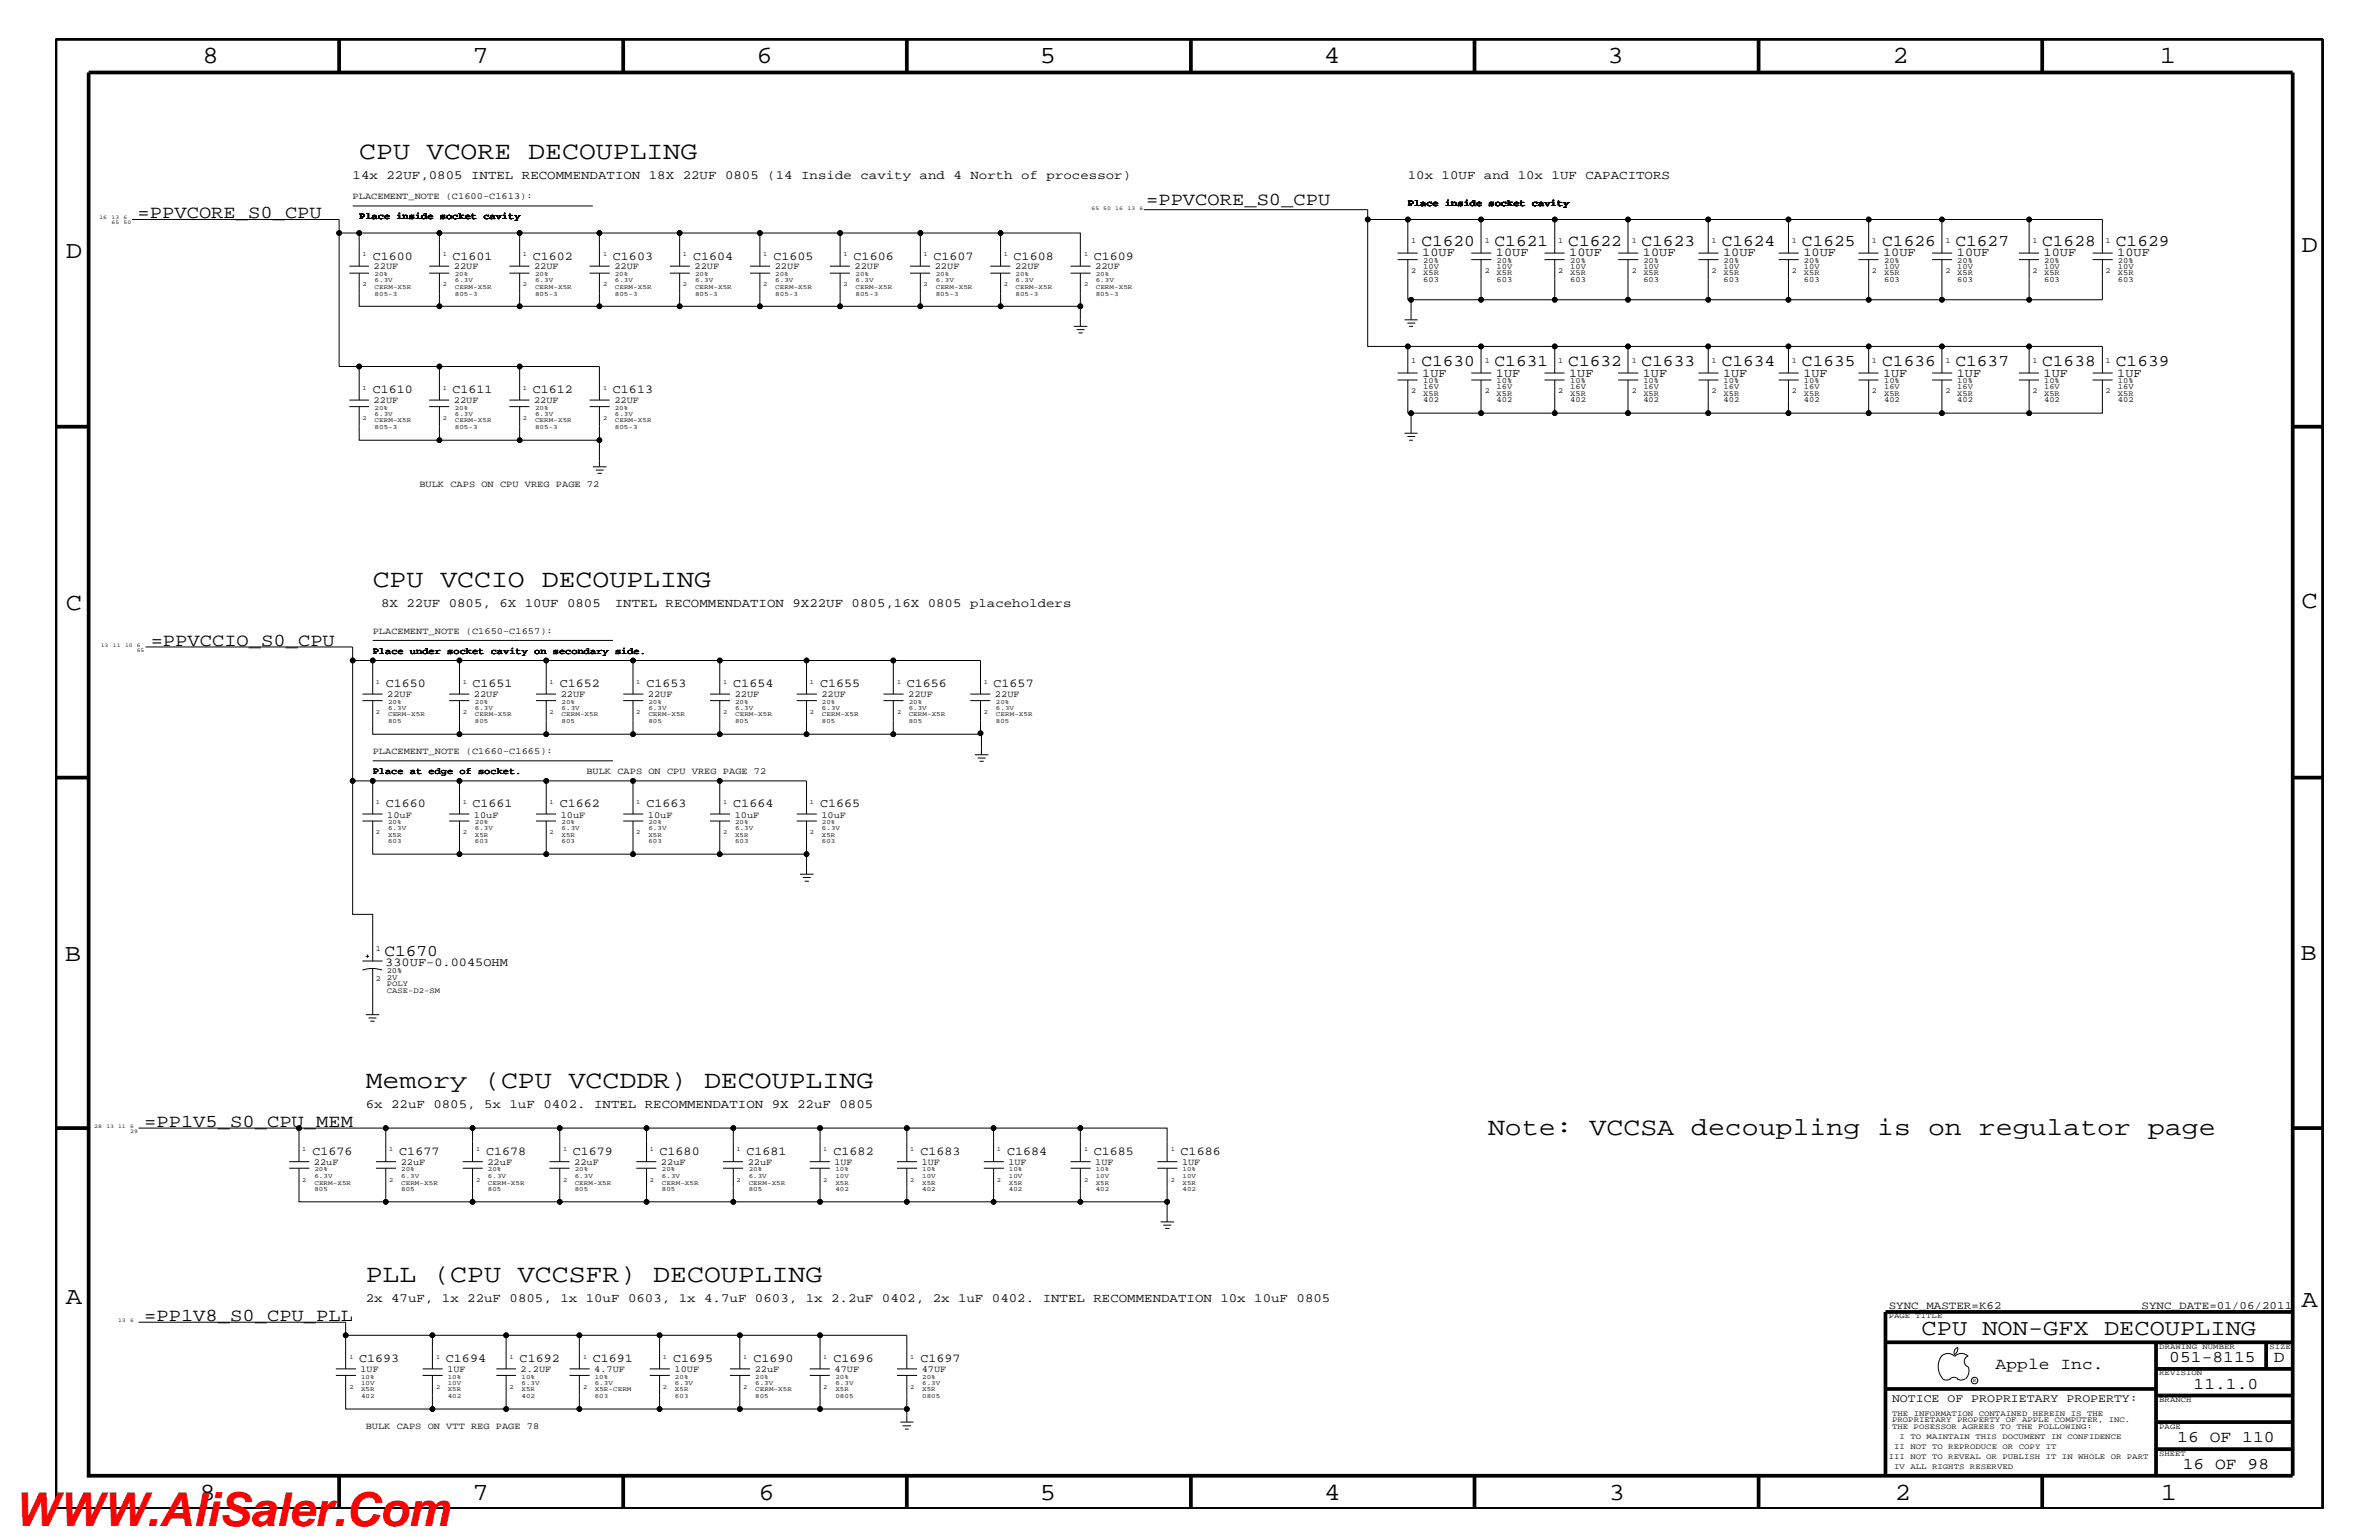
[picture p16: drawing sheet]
<svg xmlns="http://www.w3.org/2000/svg" width="432mm" height="279mm" viewBox="0 0 432 279" stroke-linecap="round" stroke-linejoin="round" font-family="sans-serif">
<defs><g id="words">
<text font-size="8.5" fill="#f00" x="2.5" y="276.8">WWW.AliSaler.Com</text>
<g font-size="4.6">
<text x="65.2" y="28.9">CPU VCORE DECOUPLING</text>
<text x="67.6" y="106.5">CPU VCCIO DECOUPLING</text>
<text x="66.4" y="197.4">Memory (CPU VCCDDR) DECOUPLING</text>
<text x="270.1" y="205.9">Note: VCCSA decoupling is on regulator page</text>
<text x="66.4" y="232.6">PLL (CPU VCCSFR) DECOUPLING</text>
</g>
<g font-size="4.5">
<text x="36.7" y="11.5">8</text>
<text x="85.8" y="11.5">7</text>
<text x="137.3" y="11.5">6</text>
<text x="188.7" y="11.5">5</text>
<text x="240.3" y="11.5">4</text>
<text x="291.8" y="11.5">3</text>
<text x="343.5" y="11.5">2</text>
<text x="392" y="11.5">1</text>
<text x="11.9" y="46.8">D</text>
<text x="417.8" y="45.7">D</text>
<text x="11.9" y="110.6">C</text>
<text x="417.7" y="110.3">C</text>
<text x="11.8" y="174.3">B</text>
<text x="417.6" y="174.2">B</text>
<text x="11.9" y="236.7">A</text>
<text x="417.7" y="237.1">A</text>
<text x="36.2" y="272.1">8</text>
<text x="85.8" y="272.1">7</text>
<text x="137.7" y="272.1">6</text>
<text x="188.7" y="272.1">5</text>
<text x="240.4" y="272.1">4</text>
<text x="292" y="272.1">3</text>
<text x="343.9" y="272.1">2</text>
<text x="392.2" y="272.1">1</text>
</g>
<text font-size="4.1" x="348.8" y="242.3">CPU NON-GFX DECOUPLING</text>
<g font-size="3.3">
<text x="25" y="39.6">=PPVCORE_S0_CPU</text>
<text x="208" y="37.2">=PPVCORE_S0_CPU</text>
<text x="27.3" y="117.2">=PPVCCIO_S0_CPU</text>
<text x="26.2" y="204.4">=PP1V5_S0_CPU_MEM</text>
<text x="26.2" y="239.6">=PP1V8_S0_CPU_PLL</text>
</g>
<g font-size="3">
<text x="258" y="44.6">C1620</text>
<text x="271.3" y="44.6">C1621</text>
<text x="284.6" y="44.6">C1622</text>
<text x="297.9" y="44.6">C1623</text>
<text x="312.5" y="44.6">C1624</text>
<text x="327.1" y="44.6">C1625</text>
<text x="341.6" y="44.6">C1626</text>
<text x="354.9" y="44.6">C1627</text>
<text x="370.7" y="44.6">C1628</text>
<text x="384" y="44.6">C1629</text>
<text x="258" y="66.5">C1630</text>
<text x="271.3" y="66.5">C1631</text>
<text x="284.6" y="66.5">C1632</text>
<text x="297.9" y="66.5">C1633</text>
<text x="312.5" y="66.5">C1634</text>
<text x="327.1" y="66.5">C1635</text>
<text x="341.6" y="66.5">C1636</text>
<text x="354.9" y="66.5">C1637</text>
<text x="370.7" y="66.5">C1638</text>
<text x="384" y="66.5">C1639</text>
<text x="69.8" y="173.5">C1670</text>
<text x="362.2" y="248.4">Apple Inc.</text>
<text x="393.7" y="247.1">051-8115</text>
<text x="398.1" y="252">11.1.0</text>
<text x="412.7" y="247.1">D</text>
<text x="395.2" y="261.6">16 OF 110</text>
<text x="396.2" y="266.6">16 OF 98</text>
</g>
<g font-size="2.3">
<text x="64" y="32.5">14x 22UF,0805 INTEL RECOMMENDATION 18X 22UF 0805 (14 Inside cavity and 4 North of processor)</text>
<text x="255.5" y="32.5">10x 10UF and 10x 1UF CAPACITORS</text>
<text x="69.2" y="110.2">8X 22UF 0805, 6X 10UF 0805</text>
<text x="111.6" y="110.2">INTEL RECOMMENDATION 9X22UF 0805,16X 0805 placeholders</text>
<text x="66.4" y="201">6x 22uF 0805, 5x 1uF 0402. INTEL RECOMMENDATION 9X 22uF 0805</text>
<text x="66.4" y="236.2">2x 47uF, 1x 22uF 0805, 1x 10uF 0603, 1x 4.7uF 0603, 1x 2.2uF 0402, 2x 1uF 0402. INTEL RECOMMENDATION 10x 10uF 0805</text>
</g>
<g font-size="2.2">
<text x="67.6" y="47.1">C1600</text>
<text x="82.1" y="47.1">C1601</text>
<text x="96.7" y="47.1">C1602</text>
<text x="111.3" y="47.1">C1603</text>
<text x="125.8" y="47.1">C1604</text>
<text x="140.4" y="47.1">C1605</text>
<text x="154.9" y="47.1">C1606</text>
<text x="169.4" y="47.1">C1607</text>
<text x="184" y="47.1">C1608</text>
<text x="198.5" y="47.1">C1609</text>
<text x="258.1" y="46.5">10UF</text>
<text x="271.5" y="46.5">10UF</text>
<text x="284.8" y="46.5">10UF</text>
<text x="298.2" y="46.5">10UF</text>
<text x="312.8" y="46.5">10UF</text>
<text x="327.3" y="46.5">10UF</text>
<text x="341.8" y="46.5">10UF</text>
<text x="355.2" y="46.5">10UF</text>
<text x="370.9" y="46.5">10UF</text>
<text x="384.3" y="46.5">10UF</text>
<text x="67.6" y="71.3">C1610</text>
<text x="82.1" y="71.3">C1611</text>
<text x="96.7" y="71.3">C1612</text>
<text x="111.3" y="71.3">C1613</text>
<text x="258.1" y="68.4">1UF</text>
<text x="271.5" y="68.4">1UF</text>
<text x="284.8" y="68.4">1UF</text>
<text x="298.2" y="68.4">1UF</text>
<text x="312.8" y="68.4">1UF</text>
<text x="327.3" y="68.4">1UF</text>
<text x="341.8" y="68.4">1UF</text>
<text x="355.2" y="68.4">1UF</text>
<text x="370.9" y="68.4">1UF</text>
<text x="384.3" y="68.4">1UF</text>
<text x="70" y="124.7">C1650</text>
<text x="85.8" y="124.7">C1651</text>
<text x="101.6" y="124.7">C1652</text>
<text x="117.3" y="124.7">C1653</text>
<text x="133.1" y="124.7">C1654</text>
<text x="148.8" y="124.7">C1655</text>
<text x="164.6" y="124.7">C1656</text>
<text x="180.3" y="124.7">C1657</text>
<text x="70" y="146.5">C1660</text>
<text x="85.8" y="146.5">C1661</text>
<text x="101.6" y="146.5">C1662</text>
<text x="117.3" y="146.5">C1663</text>
<text x="133.1" y="146.5">C1664</text>
<text x="148.8" y="146.5">C1665</text>
<text x="69.9" y="175.2">330UF-0.0045OHM</text>
<text x="56.7" y="209.6">C1676</text>
<text x="72.5" y="209.6">C1677</text>
<text x="88.2" y="209.6">C1678</text>
<text x="104" y="209.6">C1679</text>
<text x="119.7" y="209.6">C1680</text>
<text x="135.5" y="209.6">C1681</text>
<text x="151.3" y="209.6">C1682</text>
<text x="167" y="209.6">C1683</text>
<text x="182.8" y="209.6">C1684</text>
<text x="198.5" y="209.6">C1685</text>
<text x="214.3" y="209.6">C1686</text>
<text x="65.2" y="247.1">C1693</text>
<text x="80.9" y="247.1">C1694</text>
<text x="94.3" y="247.1">C1692</text>
<text x="107.6" y="247.1">C1691</text>
<text x="122.2" y="247.1">C1695</text>
<text x="136.7" y="247.1">C1690</text>
<text x="151.3" y="247.1">C1696</text>
<text x="167" y="247.1">C1697</text>
</g>
<text font-size="2.1" x="343.4" y="254.4">NOTICE OF PROPRIETARY PROPERTY:</text>
<g font-size="2">
<text x="342.8" y="237.4">SYNC_MASTER=K62</text>
<text x="388.7" y="237.4">SYNC_DATE=01/06/2011</text>
</g>
<g font-size="1.7">
<text x="64" y="36.2">PLACEMENT_NOTE (C1600-C1613):</text>
<text x="65.2" y="39.8">Place inside socket cavity</text>
<text x="255.5" y="37.4">Place inside socket cavity</text>
<text x="67.8" y="48.9">22UF</text>
<text x="82.4" y="48.9">22UF</text>
<text x="96.9" y="48.9">22UF</text>
<text x="111.5" y="48.9">22UF</text>
<text x="126.1" y="48.9">22UF</text>
<text x="140.6" y="48.9">22UF</text>
<text x="155.1" y="48.9">22UF</text>
<text x="169.7" y="48.9">22UF</text>
<text x="184.2" y="48.9">22UF</text>
<text x="198.8" y="48.9">22UF</text>
<text x="67.8" y="73.2">22UF</text>
<text x="82.4" y="73.2">22UF</text>
<text x="96.9" y="73.2">22UF</text>
<text x="111.5" y="73.2">22UF</text>
<text x="76.1" y="88.3">BULK CAPS ON CPU VREG PAGE 72</text>
<text x="67.6" y="118.6">Place under socket cavity on secondary side.</text>
<text x="67.6" y="115">PLACEMENT_NOTE (C1650-C1657):</text>
<text x="70.3" y="126.5">22UF</text>
<text x="86" y="126.5">22UF</text>
<text x="101.8" y="126.5">22UF</text>
<text x="117.6" y="126.5">22UF</text>
<text x="133.3" y="126.5">22UF</text>
<text x="149.1" y="126.5">22UF</text>
<text x="164.8" y="126.5">22UF</text>
<text x="180.6" y="126.5">22UF</text>
<text x="67.6" y="136.9">PLACEMENT_NOTE (C1660-C1665):</text>
<text x="67.6" y="140.4">Place at edge of socket.</text>
<text x="106.4" y="140.4">BULK CAPS ON CPU VREG PAGE 72</text>
<text x="70.3" y="148.4">10uF</text>
<text x="86" y="148.4">10uF</text>
<text x="101.8" y="148.4">10uF</text>
<text x="117.6" y="148.4">10uF</text>
<text x="133.3" y="148.4">10uF</text>
<text x="149.1" y="148.4">10uF</text>
<text x="57" y="211.4">22uF</text>
<text x="72.7" y="211.4">22uF</text>
<text x="88.5" y="211.4">22uF</text>
<text x="104.2" y="211.4">22uF</text>
<text x="120" y="211.4">22uF</text>
<text x="135.7" y="211.4">22uF</text>
<text x="151.5" y="211.4">1UF</text>
<text x="167.3" y="211.4">1UF</text>
<text x="183" y="211.4">1UF</text>
<text x="198.8" y="211.4">1UF</text>
<text x="214.5" y="211.4">1UF</text>
<text x="65.4" y="248.9">1UF</text>
<text x="81.2" y="248.9">1UF</text>
<text x="94.5" y="248.9">2.2UF</text>
<text x="107.9" y="248.9">4.7UF</text>
<text x="122.4" y="248.9">10UF</text>
<text x="137" y="248.9">22uF</text>
<text x="151.5" y="248.9">47UF</text>
<text x="167.3" y="248.9">47UF</text>
<text x="66.4" y="259.3">BULK CAPS ON VTT REG PAGE 78</text>
</g>
<g font-size="1.4">
<text x="256.1" y="44.1">1</text>
<text x="258.3" y="47.7">20%</text>
<text x="269.5" y="44.1">1</text>
<text x="271.6" y="47.7">20%</text>
<text x="282.8" y="44.1">1</text>
<text x="285" y="47.7">20%</text>
<text x="296.2" y="44.1">1</text>
<text x="298.3" y="47.7">20%</text>
<text x="310.6" y="44.1">1</text>
<text x="312.8" y="47.7">20%</text>
<text x="325.2" y="44.1">1</text>
<text x="327.4" y="47.7">20%</text>
<text x="339.8" y="44.1">1</text>
<text x="342" y="47.7">20%</text>
<text x="353.1" y="44.1">1</text>
<text x="355.3" y="47.7">20%</text>
<text x="368.9" y="44.1">1</text>
<text x="371" y="47.7">20%</text>
<text x="382.2" y="44.1">1</text>
<text x="384.4" y="47.7">20%</text>
<text x="256.1" y="49.6">2</text>
<text x="258.3" y="50">X5R</text>
<text x="258.3" y="51.3">603</text>
<text x="258.3" y="48.8">10V</text>
<text x="269.5" y="49.6">2</text>
<text x="271.6" y="48.8">10V</text>
<text x="271.6" y="51.3">603</text>
<text x="271.6" y="50">X5R</text>
<text x="282.8" y="49.6">2</text>
<text x="285" y="48.8">10V</text>
<text x="285" y="51.3">603</text>
<text x="285" y="50">X5R</text>
<text x="296.2" y="49.6">2</text>
<text x="298.3" y="51.3">603</text>
<text x="298.3" y="50">X5R</text>
<text x="298.3" y="48.8">10V</text>
<text x="310.6" y="49.6">2</text>
<text x="312.8" y="48.8">10V</text>
<text x="312.8" y="51.3">603</text>
<text x="312.8" y="50">X5R</text>
<text x="325.2" y="49.6">2</text>
<text x="327.4" y="50">X5R</text>
<text x="327.4" y="48.8">10V</text>
<text x="327.4" y="51.3">603</text>
<text x="339.8" y="49.6">2</text>
<text x="342" y="50">X5R</text>
<text x="342" y="51.3">603</text>
<text x="342" y="48.8">10V</text>
<text x="353.1" y="49.6">2</text>
<text x="355.3" y="50">X5R</text>
<text x="355.3" y="51.3">603</text>
<text x="355.3" y="48.8">10V</text>
<text x="368.9" y="49.6">2</text>
<text x="371" y="50">X5R</text>
<text x="371" y="51.3">603</text>
<text x="371" y="48.8">10V</text>
<text x="382.2" y="49.6">2</text>
<text x="384.4" y="50">X5R</text>
<text x="384.4" y="51.3">603</text>
<text x="384.4" y="48.8">10V</text>
<text x="256.1" y="65.9">1</text>
<text x="269.5" y="65.9">1</text>
<text x="282.8" y="65.9">1</text>
<text x="296.2" y="65.9">1</text>
<text x="310.6" y="65.9">1</text>
<text x="325.2" y="65.9">1</text>
<text x="339.8" y="65.9">1</text>
<text x="353.1" y="65.9">1</text>
<text x="368.9" y="65.9">1</text>
<text x="382.2" y="65.9">1</text>
<text x="256.1" y="71.3">2</text>
<text x="258.3" y="69.5">10%</text>
<text x="258.3" y="70.6">16V</text>
<text x="258.3" y="71.8">X5R</text>
<text x="269.5" y="71.3">2</text>
<text x="271.6" y="69.5">10%</text>
<text x="271.6" y="70.6">16V</text>
<text x="271.6" y="71.8">X5R</text>
<text x="282.8" y="71.3">2</text>
<text x="285" y="69.5">10%</text>
<text x="285" y="70.6">16V</text>
<text x="285" y="71.8">X5R</text>
<text x="296.2" y="71.3">2</text>
<text x="298.3" y="71.8">X5R</text>
<text x="298.3" y="70.6">16V</text>
<text x="298.3" y="69.5">10%</text>
<text x="310.6" y="71.3">2</text>
<text x="312.8" y="69.5">10%</text>
<text x="312.8" y="70.6">16V</text>
<text x="312.8" y="71.8">X5R</text>
<text x="325.2" y="71.3">2</text>
<text x="327.4" y="69.5">10%</text>
<text x="327.4" y="71.8">X5R</text>
<text x="327.4" y="70.6">16V</text>
<text x="339.8" y="71.3">2</text>
<text x="342" y="69.5">10%</text>
<text x="342" y="70.6">16V</text>
<text x="342" y="71.8">X5R</text>
<text x="353.1" y="71.3">2</text>
<text x="355.3" y="69.5">10%</text>
<text x="355.3" y="71.8">X5R</text>
<text x="355.3" y="70.6">16V</text>
<text x="368.9" y="71.3">2</text>
<text x="371" y="69.5">10%</text>
<text x="371" y="70.6">16V</text>
<text x="371" y="71.8">X5R</text>
<text x="382.2" y="71.3">2</text>
<text x="384.4" y="71.8">X5R</text>
<text x="384.4" y="70.6">16V</text>
<text x="384.4" y="69.5">10%</text>
<text x="258.3" y="73">402</text>
<text x="271.6" y="73">402</text>
<text x="285" y="73">402</text>
<text x="298.3" y="73">402</text>
<text x="312.8" y="73">402</text>
<text x="327.4" y="73">402</text>
<text x="342" y="73">402</text>
<text x="355.3" y="73">402</text>
<text x="371" y="73">402</text>
<text x="384.4" y="73">402</text>
<text x="68.2" y="172.6">1</text>
<text x="68.2" y="178">2</text>
<text x="70.2" y="178.8">POLY</text>
<text x="70.2" y="177.7">2V</text>
<text x="70.2" y="176.6">20%</text>
<text x="70.2" y="180.1">CASE-D2-SM</text>
<text x="342.8" y="239.2">PAGE TITLE</text>
<text x="391.9" y="244.7">DRAWING NUMBER</text>
<text x="411.9" y="244.7">SIZE</text>
<text x="391.9" y="249.5">REVISION</text>
<text x="343.4" y="256.8">THE INFORMATION CONTAINED HEREIN IS THE</text>
<text x="391.9" y="254.4">BRANCH</text>
<text x="343.4" y="259.3">THE POSESSOR AGREES TO THE FOLLOWING:</text>
<text x="343.4" y="258">PROPRIETARY PROPERTY OF APPLE COMPUTER, INC.</text>
<text x="343.8" y="262.9">II NOT TO REPRODUCE OR COPY IT</text>
<text x="344.8" y="261.1">I TO MAINTAIN THIS DOCUMENT IN CONFIDENCE</text>
<text x="391.9" y="259.3">PAGE</text>
<text x="342.8" y="264.7">III NOT TO REVEAL OR PUBLISH IT IN WHOLE OR PART</text>
<text x="343.8" y="266.6">IV ALL RIGHTS RESERVED</text>
<text x="391.9" y="264.1">SHEET</text>
</g>
<g font-size="1.2">
<text x="65.8" y="46.5">1</text>
<text x="80.3" y="46.5">1</text>
<text x="94.9" y="46.5">1</text>
<text x="109.5" y="46.5">1</text>
<text x="124" y="46.5">1</text>
<text x="138.5" y="46.5">1</text>
<text x="153.1" y="46.5">1</text>
<text x="167.6" y="46.5">1</text>
<text x="182.2" y="46.5">1</text>
<text x="196.8" y="46.5">1</text>
<text x="65.8" y="51.9">2</text>
<text x="68" y="53.6">805-3</text>
<text x="68" y="52.4">CERM-X5R</text>
<text x="68" y="51.3">6.3V</text>
<text x="68" y="50.2">20%</text>
<text x="80.3" y="51.9">2</text>
<text x="82.5" y="50.2">20%</text>
<text x="82.5" y="53.6">805-3</text>
<text x="82.5" y="51.3">6.3V</text>
<text x="82.5" y="52.4">CERM-X5R</text>
<text x="94.9" y="51.9">2</text>
<text x="97.1" y="53.6">805-3</text>
<text x="97.1" y="52.4">CERM-X5R</text>
<text x="97.1" y="51.3">6.3V</text>
<text x="97.1" y="50.2">20%</text>
<text x="109.5" y="51.9">2</text>
<text x="111.6" y="53.6">805-3</text>
<text x="111.6" y="52.4">CERM-X5R</text>
<text x="111.6" y="51.3">6.3V</text>
<text x="111.6" y="50.2">20%</text>
<text x="124" y="51.9">2</text>
<text x="126.2" y="53.6">805-3</text>
<text x="126.2" y="51.3">6.3V</text>
<text x="126.2" y="50.2">20%</text>
<text x="126.2" y="52.4">CERM-X5R</text>
<text x="138.5" y="51.9">2</text>
<text x="140.7" y="50.2">20%</text>
<text x="140.7" y="51.3">6.3V</text>
<text x="140.7" y="52.4">CERM-X5R</text>
<text x="140.7" y="53.6">805-3</text>
<text x="153.1" y="51.9">2</text>
<text x="155.3" y="51.3">6.3V</text>
<text x="155.3" y="50.2">20%</text>
<text x="155.3" y="53.6">805-3</text>
<text x="155.3" y="52.4">CERM-X5R</text>
<text x="167.6" y="51.9">2</text>
<text x="169.8" y="50.2">20%</text>
<text x="169.8" y="51.3">6.3V</text>
<text x="169.8" y="52.4">CERM-X5R</text>
<text x="169.8" y="53.6">805-3</text>
<text x="182.2" y="51.9">2</text>
<text x="184.3" y="50.2">20%</text>
<text x="184.3" y="51.3">6.3V</text>
<text x="184.3" y="52.4">CERM-X5R</text>
<text x="184.3" y="53.6">805-3</text>
<text x="196.8" y="51.9">2</text>
<text x="198.9" y="53.6">805-3</text>
<text x="198.9" y="50.2">20%</text>
<text x="198.9" y="51.3">6.3V</text>
<text x="198.9" y="52.4">CERM-X5R</text>
<text x="65.8" y="70.7">1</text>
<text x="80.3" y="70.7">1</text>
<text x="94.9" y="70.7">1</text>
<text x="109.5" y="70.7">1</text>
<text x="65.8" y="76.2">2</text>
<text x="68" y="77.9">805-3</text>
<text x="68" y="76.7">CERM-X5R</text>
<text x="68" y="75.5">6.3V</text>
<text x="68" y="74.4">20%</text>
<text x="80.3" y="76.2">2</text>
<text x="82.5" y="77.9">805-3</text>
<text x="82.5" y="75.5">6.3V</text>
<text x="82.5" y="74.4">20%</text>
<text x="82.5" y="76.7">CERM-X5R</text>
<text x="94.9" y="76.2">2</text>
<text x="97.1" y="74.4">20%</text>
<text x="97.1" y="75.5">6.3V</text>
<text x="97.1" y="76.7">CERM-X5R</text>
<text x="97.1" y="77.9">805-3</text>
<text x="109.5" y="76.2">2</text>
<text x="111.6" y="74.4">20%</text>
<text x="111.6" y="75.5">6.3V</text>
<text x="111.6" y="76.7">CERM-X5R</text>
<text x="111.6" y="77.9">805-3</text>
<text x="68.2" y="124.1">1</text>
<text x="84" y="124.1">1</text>
<text x="99.7" y="124.1">1</text>
<text x="115.5" y="124.1">1</text>
<text x="131.2" y="124.1">1</text>
<text x="147" y="124.1">1</text>
<text x="162.8" y="124.1">1</text>
<text x="178.6" y="124.1">1</text>
<text x="68.2" y="129.6">2</text>
<text x="70.4" y="128.8">6.3V</text>
<text x="70.4" y="131.3">805</text>
<text x="70.4" y="127.7">20%</text>
<text x="70.4" y="130">CERM-X5R</text>
<text x="84" y="129.6">2</text>
<text x="86.2" y="130">CERM-X5R</text>
<text x="86.2" y="127.7">20%</text>
<text x="86.2" y="128.8">6.3V</text>
<text x="86.2" y="131.3">805</text>
<text x="99.7" y="129.6">2</text>
<text x="101.9" y="131.3">805</text>
<text x="101.9" y="127.7">20%</text>
<text x="101.9" y="130">CERM-X5R</text>
<text x="101.9" y="128.8">6.3V</text>
<text x="115.5" y="129.6">2</text>
<text x="117.7" y="130">CERM-X5R</text>
<text x="117.7" y="131.3">805</text>
<text x="117.7" y="127.7">20%</text>
<text x="117.7" y="128.8">6.3V</text>
<text x="131.2" y="129.6">2</text>
<text x="133.4" y="131.3">805</text>
<text x="133.4" y="127.7">20%</text>
<text x="133.4" y="128.8">6.3V</text>
<text x="133.4" y="130">CERM-X5R</text>
<text x="147" y="129.6">2</text>
<text x="149.2" y="128.8">6.3V</text>
<text x="149.2" y="130">CERM-X5R</text>
<text x="149.2" y="131.3">805</text>
<text x="149.2" y="127.7">20%</text>
<text x="162.8" y="129.6">2</text>
<text x="164.9" y="130">CERM-X5R</text>
<text x="164.9" y="131.3">805</text>
<text x="164.9" y="127.7">20%</text>
<text x="164.9" y="128.8">6.3V</text>
<text x="178.6" y="129.6">2</text>
<text x="180.8" y="128.8">6.3V</text>
<text x="180.8" y="127.7">20%</text>
<text x="180.8" y="131.3">805</text>
<text x="180.8" y="130">CERM-X5R</text>
<text x="68.2" y="145.9">1</text>
<text x="70.4" y="149.6">20%</text>
<text x="84" y="145.9">1</text>
<text x="86.2" y="149.6">20%</text>
<text x="99.7" y="145.9">1</text>
<text x="101.9" y="149.6">20%</text>
<text x="115.5" y="145.9">1</text>
<text x="117.7" y="149.6">20%</text>
<text x="131.2" y="145.9">1</text>
<text x="133.4" y="149.6">20%</text>
<text x="147" y="145.9">1</text>
<text x="149.2" y="149.6">20%</text>
<text x="68.2" y="151.3">2</text>
<text x="70.4" y="150.7">6.3V</text>
<text x="70.4" y="153">603</text>
<text x="70.4" y="151.8">X5R</text>
<text x="84" y="151.3">2</text>
<text x="86.2" y="153">603</text>
<text x="86.2" y="150.7">6.3V</text>
<text x="86.2" y="151.8">X5R</text>
<text x="99.7" y="151.3">2</text>
<text x="101.9" y="151.8">X5R</text>
<text x="101.9" y="150.7">6.3V</text>
<text x="101.9" y="153">603</text>
<text x="115.5" y="151.3">2</text>
<text x="117.7" y="153">603</text>
<text x="117.7" y="151.8">X5R</text>
<text x="117.7" y="150.7">6.3V</text>
<text x="131.2" y="151.3">2</text>
<text x="133.4" y="151.8">X5R</text>
<text x="133.4" y="150.7">6.3V</text>
<text x="133.4" y="153">603</text>
<text x="147" y="151.3">2</text>
<text x="149.2" y="153">603</text>
<text x="149.2" y="150.7">6.3V</text>
<text x="149.2" y="151.8">X5R</text>
<text x="54.9" y="208.9">1</text>
<text x="70.6" y="208.9">1</text>
<text x="86.4" y="208.9">1</text>
<text x="102.2" y="208.9">1</text>
<text x="117.9" y="208.9">1</text>
<text x="133.7" y="208.9">1</text>
<text x="149.4" y="208.9">1</text>
<text x="165.2" y="208.9">1</text>
<text x="180.9" y="208.9">1</text>
<text x="196.8" y="208.9">1</text>
<text x="212.5" y="208.9">1</text>
<text x="54.9" y="214.4">2</text>
<text x="57.1" y="212.5">20%</text>
<text x="57.1" y="213.6">6.3V</text>
<text x="57.1" y="214.9">CERM-X5R</text>
<text x="70.6" y="214.4">2</text>
<text x="72.8" y="213.6">6.3V</text>
<text x="72.8" y="212.5">20%</text>
<text x="72.8" y="214.9">CERM-X5R</text>
<text x="86.4" y="214.4">2</text>
<text x="88.6" y="212.5">20%</text>
<text x="88.6" y="213.6">6.3V</text>
<text x="88.6" y="214.9">CERM-X5R</text>
<text x="102.2" y="214.4">2</text>
<text x="104.3" y="213.6">6.3V</text>
<text x="104.3" y="212.5">20%</text>
<text x="104.3" y="214.9">CERM-X5R</text>
<text x="117.9" y="214.4">2</text>
<text x="120.1" y="214.9">CERM-X5R</text>
<text x="120.1" y="213.6">6.3V</text>
<text x="120.1" y="212.5">20%</text>
<text x="133.7" y="214.4">2</text>
<text x="135.9" y="214.9">CERM-X5R</text>
<text x="135.9" y="212.5">20%</text>
<text x="135.9" y="213.6">6.3V</text>
<text x="149.4" y="214.4">2</text>
<text x="151.6" y="213.6">10V</text>
<text x="151.6" y="214.9">X5R</text>
<text x="151.6" y="212.5">10%</text>
<text x="165.2" y="214.4">2</text>
<text x="167.4" y="213.6">10V</text>
<text x="167.4" y="212.5">10%</text>
<text x="167.4" y="214.9">X5R</text>
<text x="180.9" y="214.4">2</text>
<text x="183.1" y="213.6">10V</text>
<text x="183.1" y="212.5">10%</text>
<text x="183.1" y="214.9">X5R</text>
<text x="196.8" y="214.4">2</text>
<text x="198.9" y="212.5">10%</text>
<text x="198.9" y="214.9">X5R</text>
<text x="198.9" y="213.6">10V</text>
<text x="212.5" y="214.4">2</text>
<text x="214.6" y="213.6">10V</text>
<text x="214.6" y="212.5">10%</text>
<text x="214.6" y="214.9">X5R</text>
<text x="57.1" y="216.1">805</text>
<text x="72.8" y="216.1">805</text>
<text x="88.6" y="216.1">805</text>
<text x="104.3" y="216.1">805</text>
<text x="120.1" y="216.1">805</text>
<text x="135.9" y="216.1">805</text>
<text x="151.6" y="216.1">402</text>
<text x="167.4" y="216.1">402</text>
<text x="183.1" y="216.1">402</text>
<text x="198.9" y="216.1">402</text>
<text x="214.6" y="216.1">402</text>
<text x="63.4" y="252">2</text>
<text x="63.4" y="246.5">1</text>
<text x="65.5" y="250.1">10%</text>
<text x="65.5" y="251.2">10V</text>
<text x="79.2" y="252">2</text>
<text x="79.2" y="246.5">1</text>
<text x="81.3" y="251.2">10V</text>
<text x="81.3" y="250.1">10%</text>
<text x="92.5" y="252">2</text>
<text x="92.5" y="246.5">1</text>
<text x="94.7" y="251.2">6.3V</text>
<text x="94.7" y="250.1">10%</text>
<text x="105.8" y="252">2</text>
<text x="105.8" y="246.5">1</text>
<text x="107.9" y="251.2">6.3V</text>
<text x="107.9" y="250.1">10%</text>
<text x="120.3" y="252">2</text>
<text x="120.3" y="246.5">1</text>
<text x="122.5" y="250.1">20%</text>
<text x="122.5" y="251.2">6.3V</text>
<text x="134.9" y="252">2</text>
<text x="134.9" y="246.5">1</text>
<text x="137.1" y="250.1">20%</text>
<text x="137.1" y="251.2">6.3V</text>
<text x="149.4" y="252">2</text>
<text x="149.4" y="246.5">1</text>
<text x="151.6" y="251.2">6.3V</text>
<text x="151.6" y="250.1">20%</text>
<text x="165.2" y="252">2</text>
<text x="165.2" y="246.5">1</text>
<text x="167.4" y="250.1">20%</text>
<text x="167.4" y="251.2">6.3V</text>
<text x="65.5" y="252.4">X5R</text>
<text x="65.5" y="253.7">402</text>
<text x="81.3" y="253.7">402</text>
<text x="81.3" y="252.4">X5R</text>
<text x="94.7" y="253.7">402</text>
<text x="94.7" y="252.4">X5R</text>
<text x="107.9" y="252.4">X5R-CERM</text>
<text x="107.9" y="253.7">603</text>
<text x="122.5" y="253.7">603</text>
<text x="122.5" y="252.4">X5R</text>
<text x="137.1" y="252.4">CERM-X5R</text>
<text x="137.1" y="253.7">805</text>
<text x="151.6" y="253.7">0805</text>
<text x="151.6" y="252.4">X5R</text>
<text x="167.4" y="252.4">X5R</text>
<text x="167.4" y="253.7">0805</text>
</g>
<g font-size="1">
<text x="18" y="39.8">16</text>
<text x="20.2" y="40.7">65</text>
<text x="20.2" y="39.8">13</text>
<text x="22.4" y="39.8">6</text>
<text x="22.4" y="40.7">50</text>
<text x="198.1" y="38">65 50</text>
<text x="202.4" y="38">16</text>
<text x="204.6" y="38">13</text>
<text x="206.8" y="38">6</text>
<text x="18.3" y="117.4">13</text>
<text x="20.5" y="117.4">11</text>
<text x="22.7" y="117.4">10 6</text>
<text x="24.8" y="118.3">65</text>
<text x="17.1" y="204.7">28</text>
<text x="19.3" y="204.7">13 11</text>
<text x="23.6" y="205.6">29</text>
<text x="23.6" y="204.7">6</text>
<text x="21.4" y="239.9">13</text>
<text x="23.6" y="239.9">6</text>
<text x="358.1" y="250.7">R</text>
</g>
</g></defs>
<g fill="none" stroke="#000" stroke-width=".18">
<path d="M24 39.8h37.6v26.7h3.6M64 37.4h43.6M207.6 38h40.6v1.8M255.5 39.8h13.3v6.1M268.8 39.8h13.4v6.1M282.2 39.8h13.3v6.1M295.5 39.8h14.5v6.1M310 39.8h14.6v6.1M324.6 39.8h14.6v6.1M339.2 39.8h13.3v6.1M352.5 39.8h15.8v6.1M368.3 39.8h13.3v6.1"/>
<path d="M61.6 42.3h3.6v6M63.4 48.3h3.6M63.4 49.6h3.6M65.2 42.3h14.6v6M65.2 49.6v6h14.6v-6M77.9 48.3h3.6M77.9 49.6h3.6M79.8 42.3h14.5M79.8 55.6h14.5M92.5 48.3h3.6M92.5 49.6h3.6M94.3 48.3v-6h14.5v6"/>
<path d="M94.3 49.6v6h14.5v-6M107 49.6h3.7M107 48.3h3.7M108.8 42.3h14.6M108.8 55.6h29.1M121.6 48.3h3.6M121.6 49.6h3.6M123.4 48.3v-6h14.5v6M123.4 49.6v6M136.1 49.6h3.7M136.1 48.3h3.7M137.9 42.3h14.6"/>
<path d="M137.9 49.6v6h14.6v-6M150.6 49.6h3.7M150.6 48.3h3.7M152.5 55.6h14.5M165.2 48.3h3.6M165.2 49.6h3.6M167 42.3h14.6M167 48.3v-6h-14.5v6M179.7 49.6h3.7M179.7 48.3h3.7M181.6 55.6h14.5M181.6 49.6v6h-14.6v-6"/>
<path d="M194.3 48.3h3.7M194.3 49.6h3.7M194.9 59.2h2.5M195.4 59.8h1.4M196.1 48.3v-6h-14.5v6M196.1 49.6v9.6M253.7 45.9h3.6M253.7 47.1h3.6M254.9 58h2.4M255.4 58.6h1.5M255.5 45.9v-6.1h-7.3v23.1h7.3M255.5 47.1v7.3h.6"/>
<path d="M255.8 59.2h.7M267 47.1h3.7M267 45.9h3.7M268.8 54.4h-12.7v3.6M268.8 47.1v7.3h13.4M280.3 45.9h3.7M280.3 47.1h3.7M282.2 47.1v7.3h13.3M293.7 45.9h3.6M293.7 47.1h3.6M295.5 47.1v7.3h14.5M308.3 45.9h3.6"/>
<path d="M308.3 47.1h3.6M310 47.1v7.3h14.6M322.8 45.9h3.7M322.8 47.1h3.7M324.6 47.1v7.3h14.6M337.3 45.9h3.7M337.3 47.1h3.7M339.2 47.1v7.3h13.3M350.7 45.9h3.6M350.7 47.1h3.6M352.5 47.1v7.3h15.8M366.4 45.9h3.7"/>
<path d="M366.4 47.1h3.7M379.8 45.9h3.7M379.8 47.1h3.7M381.6 47.1v7.3h-13.3v-7.3M63.4 72.6h3.6M63.4 73.8h3.6M77.9 73.8h3.6M77.9 72.6h3.6M79.8 66.5h-14.6v6.1M79.8 79.9h14.5M79.8 73.8v6.1h-14.6v-6.1M92.5 72.6h3.6"/>
<path d="M92.5 73.8h3.6M94.3 66.5h-14.5v6.1M107 73.8h3.7M107 72.6h3.7M108.8 79.9v4.8M108.8 72.6v-6.1h-14.5v6.1M108.8 73.8v6.1h-14.5v-6.1M195.7 60.4h.8M253.7 67.7h3.6M253.7 68.9h3.6M254.9 78.6h2.4M255.4 79.2h1.5"/>
<path d="M255.5 68.9v6.1h.6M255.8 79.9h.7M267 68.9h3.7M267 67.7h3.7M268.8 75h-12.7v3.6M268.8 62.9h112.8v4.8M268.8 62.9v4.8M268.8 62.9h-13.3v4.8M268.8 68.9v6.1h13.4M280.3 67.7h3.7M280.3 68.9h3.7M282.2 62.9v4.8"/>
<path d="M282.2 68.9v6.1h13.3M293.7 67.7h3.6M293.7 68.9h3.6M295.5 62.9v4.8M295.5 68.9v6.1h14.5v-6.1M308.3 67.7h3.6M308.3 68.9h3.6M310 62.9v4.8M310 75h14.6M322.8 67.7h3.7M322.8 68.9h3.7M324.6 62.9v4.8"/>
<path d="M324.6 68.9v6.1h14.6M337.3 67.7h3.7M337.3 68.9h3.7M339.2 62.9v4.8M339.2 68.9v6.1h13.3M350.7 67.7h3.6M350.7 68.9h3.6M352.5 62.9v4.8M352.5 68.9v6.1h15.8M366.4 67.7h3.7M366.4 68.9h3.7M368.3 62.9v4.8"/>
<path d="M368.3 68.9v6.1h13.3v-6.1M379.8 67.7h3.7M379.8 68.9h3.7M107.6 84.7h2.5M108.1 85.3h1.5M108.5 85.9h.7M26.4 117.4h37.6v24.3h3.6v6M64 119.8h3.6M67.6 116.2h43.7M83.4 119.8h-15.8v6.1M99.1 119.8h-15.7v6.1M114.9 119.8h-15.8v6.1"/>
<path d="M130.6 119.8h-15.7v6.1M146.4 119.8h-15.8v6.1M162.1 119.8h-15.7v6.1M65.8 125.9h3.6M65.8 127.1h3.6M67.6 138h43.7M67.6 127.1v6.1h15.8v-6.1M81.5 127.1h3.7M81.5 125.9h3.7M97.3 127.1h3.6M97.3 125.9h3.6M99.1 127.1v6.1h-15.7"/>
<path d="M113.1 125.9h3.7M113.1 127.1h3.7M114.9 127.1v6.1h-15.8M128.9 125.9h3.6M128.9 127.1h3.6M130.6 127.1v6.1h-15.7M144.6 127.1h3.7M144.6 125.9h3.7M146.4 127.1v6.1h-15.8M160.4 127.1h3.6M160.4 125.9h3.6M162.1 125.9v-6.1h15.9v6.1"/>
<path d="M162.1 127.1v6.1h-15.7M176.1 125.9h3.6M176.1 127.1h3.6M177 136.9h2.4M177.5 137.5h1.4M177.8 138.1h.8M178 133h.1v3.9M178 127.1v6.1h-15.9M64 141.7v24.2h3.6v8.5M65.8 149h3.6M65.8 147.7h3.6M67.6 141.7h15.8"/>
<path d="M67.6 149v6h15.8v-6M81.5 149h3.7M81.5 147.7h3.7M83.4 147.7v-6h15.7v6M97.3 149h3.6M97.3 147.7h3.6M99.1 141.7h15.8M99.1 149v6h-15.7M113.1 147.7h3.7M113.1 149h3.7M114.9 147.7v-6h15.7v6M114.9 149v6h-15.8"/>
<path d="M128.9 147.7h3.6M128.9 149h3.6M130.6 155h15.8v3.6M130.6 141.7h15.8v6M130.6 149v6h-15.7M144.6 149h3.7M144.6 147.7h3.7M145.2 158.6h2.5M145.7 159.2h1.5M146 159.9h.8M146.4 149v6M65.8 176a5.8 5.8 0 0 1 3.5 0"/>
<path d="M65.8 174.4h3.6M66.4 173.5h.6M66.7 173.2v.6M67.6 175.6v8.5M66.4 184.1h2.4M66.9 184.7h1.4M67.2 185.3h.8M25.1 204.7h29.2v6.1M52.5 210.8h3.6M52.5 211.9h3.6M54.3 204.7h15.7v6.1M54.3 211.9v6.1h15.7v-6.1"/>
<path d="M68.2 210.8h3.7M68.2 211.9h3.7M70 204.7h15.8v6.1M84 210.8h3.6M84 211.9h3.6M85.8 204.7h15.8v6.1M85.8 211.9v6.1h-15.8M99.7 211.9h3.7M99.7 210.8h3.7M101.6 204.7h15.7v6.1M101.6 211.9v6.1h-15.8M115.5 211.9h3.6"/>
<path d="M115.5 210.8h3.6M117.3 204.7h15.8M117.3 211.9v6.1h-15.7M131.2 210.8h3.7M131.2 211.9h3.7M133.1 210.8v-6.1h15.7v6.1M133.1 211.9v6.1h-15.8M147 210.8h3.6M147 211.9h3.6M148.8 204.7h15.8M148.8 218h15.8M148.8 211.9v6.1h-15.7"/>
<path d="M162.8 211.9h3.7M162.8 210.8h3.7M178.6 211.9h3.6M178.6 210.8h3.6M180.3 204.7h15.8M180.3 218h15.8M180.3 210.8v-6.1h-15.7v6.1M180.3 211.9v6.1h-15.7v-6.1M194.3 210.8h3.7M194.3 211.9h3.7M196.1 210.8v-6.1h15.7v6.1M196.1 211.9v6.1h15.7v3.7"/>
<path d="M210.1 210.8h3.6M210.1 211.9h3.6M211.8 211.9v6.1M25.1 239.9h37.6v2.4M210.7 221.7h2.4M211.2 222.3h1.4M211.5 222.9h.8M61 248.4h3.6M61 249.5h3.6M62.7 249.5v6.1h15.8v-6.1M76.7 248.4h3.6M76.7 249.5h3.6"/>
<path d="M78.5 255.6h13.4M78.5 242.3h-15.8v6.1M90.1 249.5h3.5M90.1 248.4h3.5M91.9 242.3h-13.4v6.1M91.9 249.5v6.1M103.4 248.4h3.6M103.4 249.5h3.6M105.2 242.3h-13.3v6.1M105.2 249.5v6.1h-13.3M117.9 249.5h3.7M117.9 248.4h3.7"/>
<path d="M119.7 255.6h14.6M119.7 242.3h-14.5v6.1M119.7 249.5v6.1h-14.5M132.5 248.4h3.6M132.5 249.5h3.6M134.3 242.3h-14.6v6.1M134.3 249.5v6.1h14.5v-6.1M147 248.4h3.6M147 249.5h3.6M148.8 242.3h-14.5v6.1M148.8 255.6h15.8v2.4M148.8 248.4v-6.1h15.8v6.1"/>
<path d="M162.8 249.5h3.7M162.8 248.4h3.7M163.4 258h2.4M163.8 258.7h1.6M164.3 259.3h.6M164.6 249.5v6.1M352.3 246.1a1.69 1.69 0 0 1 2.5 0 1.72 1.72 0 0 1 2.4 0M352.4 246a3.2 3.2 0 0 0 .4 4.3l.8 .1 .4-.2M354 250.2l.7-.3 .7 .3M355.2 250.2l.7 .2 .7-.2M355.3 244.4v.3a1.18 1.18 0 0 1-.6 1.1M355.4 244.4a.99 .99 0 0 0-.6 1.4"/>
<path d="M357.2 246a1.04 1.04 0 0 0-.7 1 1.04 1.04 0 0 0 .7 1M357.3 248l.1 .7a2.11 2.11 0 0 1-.6 1.5"/>
<circle cx="248.2" cy="39.8" r=".42"/>
<circle cx="255.5" cy="39.8" r=".42"/>
<circle cx="268.8" cy="39.8" r=".42"/>
<circle cx="282.2" cy="39.8" r=".42"/>
<circle cx="295.5" cy="39.8" r=".42"/>
<circle cx="310" cy="39.8" r=".42"/>
<circle cx="324.6" cy="39.8" r=".42"/>
<circle cx="339.2" cy="39.8" r=".42"/>
<circle cx="352.5" cy="39.8" r=".42"/>
<circle cx="368.3" cy="39.8" r=".42"/>
<circle cx="61.6" cy="42.3" r=".42"/>
<circle cx="65.2" cy="42.3" r=".42"/>
<circle cx="79.8" cy="55.6" r=".42"/>
<circle cx="79.8" cy="42.3" r=".42"/>
<circle cx="94.3" cy="55.6" r=".42"/>
<circle cx="94.3" cy="42.3" r=".42"/>
<circle cx="108.8" cy="42.3" r=".42"/>
<circle cx="108.8" cy="55.6" r=".42"/>
<circle cx="123.4" cy="55.6" r=".42"/>
<circle cx="123.4" cy="42.3" r=".42"/>
<circle cx="137.9" cy="42.3" r=".42"/>
<circle cx="137.9" cy="55.6" r=".42"/>
<circle cx="152.5" cy="55.6" r=".42"/>
<circle cx="152.5" cy="42.3" r=".42"/>
<circle cx="167" cy="55.6" r=".42"/>
<circle cx="167" cy="42.3" r=".42"/>
<circle cx="181.6" cy="55.6" r=".42"/>
<circle cx="181.6" cy="42.3" r=".42"/>
<circle cx="196.1" cy="55.6" r=".42"/>
<circle cx="256.1" cy="54.4" r=".42"/>
<circle cx="268.8" cy="54.4" r=".42"/>
<circle cx="282.2" cy="54.4" r=".42"/>
<circle cx="295.5" cy="54.4" r=".42"/>
<circle cx="310" cy="54.4" r=".42"/>
<circle cx="324.6" cy="54.4" r=".42"/>
<circle cx="339.2" cy="54.4" r=".42"/>
<circle cx="352.5" cy="54.4" r=".42"/>
<circle cx="368.3" cy="54.4" r=".42"/>
<circle cx="65.2" cy="66.5" r=".42"/>
<circle cx="79.8" cy="66.5" r=".42"/>
<circle cx="79.8" cy="79.9" r=".42"/>
<circle cx="94.3" cy="79.9" r=".42"/>
<circle cx="94.3" cy="66.5" r=".42"/>
<circle cx="108.8" cy="79.9" r=".42"/>
<circle cx="255.5" cy="62.9" r=".42"/>
<circle cx="256.1" cy="75" r=".42"/>
<circle cx="268.8" cy="62.9" r=".42"/>
<circle cx="268.8" cy="75" r=".42"/>
<circle cx="282.2" cy="75" r=".42"/>
<circle cx="282.2" cy="62.9" r=".42"/>
<circle cx="295.5" cy="62.9" r=".42"/>
<circle cx="295.5" cy="75" r=".42"/>
<circle cx="310" cy="75" r=".42"/>
<circle cx="310" cy="62.9" r=".42"/>
<circle cx="324.6" cy="62.9" r=".42"/>
<circle cx="324.6" cy="75" r=".42"/>
<circle cx="339.2" cy="62.9" r=".42"/>
<circle cx="339.2" cy="75" r=".42"/>
<circle cx="352.5" cy="62.9" r=".42"/>
<circle cx="352.5" cy="75" r=".42"/>
<circle cx="368.3" cy="62.9" r=".42"/>
<circle cx="368.3" cy="75" r=".42"/>
<circle cx="64" cy="119.8" r=".42"/>
<circle cx="67.6" cy="119.8" r=".42"/>
<circle cx="83.4" cy="119.8" r=".42"/>
<circle cx="99.1" cy="119.8" r=".42"/>
<circle cx="114.9" cy="119.8" r=".42"/>
<circle cx="130.6" cy="119.8" r=".42"/>
<circle cx="146.4" cy="119.8" r=".42"/>
<circle cx="162.1" cy="119.8" r=".42"/>
<circle cx="83.4" cy="133.2" r=".42"/>
<circle cx="99.1" cy="133.2" r=".42"/>
<circle cx="114.9" cy="133.2" r=".42"/>
<circle cx="130.6" cy="133.2" r=".42"/>
<circle cx="146.4" cy="133.2" r=".42"/>
<circle cx="162.1" cy="133.2" r=".42"/>
<circle cx="178" cy="133" r=".42"/>
<circle cx="64" cy="141.7" r=".42"/>
<circle cx="67.6" cy="141.7" r=".42"/>
<circle cx="83.4" cy="141.7" r=".42"/>
<circle cx="83.4" cy="155" r=".42"/>
<circle cx="99.1" cy="155" r=".42"/>
<circle cx="99.1" cy="141.7" r=".42"/>
<circle cx="114.9" cy="155" r=".42"/>
<circle cx="114.9" cy="141.7" r=".42"/>
<circle cx="130.6" cy="141.7" r=".42"/>
<circle cx="130.6" cy="155" r=".42"/>
<circle cx="146.4" cy="155" r=".42"/>
<circle cx="54.3" cy="204.7" r=".42"/>
<circle cx="70" cy="218" r=".42"/>
<circle cx="70" cy="204.7" r=".42"/>
<circle cx="85.8" cy="204.7" r=".42"/>
<circle cx="85.8" cy="218" r=".42"/>
<circle cx="101.6" cy="218" r=".42"/>
<circle cx="101.6" cy="204.7" r=".42"/>
<circle cx="117.3" cy="204.7" r=".42"/>
<circle cx="117.3" cy="218" r=".42"/>
<circle cx="133.1" cy="204.7" r=".42"/>
<circle cx="133.1" cy="218" r=".42"/>
<circle cx="148.8" cy="204.7" r=".42"/>
<circle cx="148.8" cy="218" r=".42"/>
<circle cx="164.6" cy="218" r=".42"/>
<circle cx="164.6" cy="204.7" r=".42"/>
<circle cx="180.3" cy="204.7" r=".42"/>
<circle cx="180.3" cy="218" r=".42"/>
<circle cx="196.1" cy="204.7" r=".42"/>
<circle cx="196.1" cy="218" r=".42"/>
<circle cx="211.8" cy="218" r=".42"/>
<circle cx="62.7" cy="242.3" r=".42"/>
<circle cx="78.5" cy="242.3" r=".42"/>
<circle cx="78.5" cy="255.6" r=".42"/>
<circle cx="91.9" cy="242.3" r=".42"/>
<circle cx="91.9" cy="255.6" r=".42"/>
<circle cx="105.2" cy="242.3" r=".42"/>
<circle cx="105.2" cy="255.6" r=".42"/>
<circle cx="119.7" cy="242.3" r=".42"/>
<circle cx="119.7" cy="255.6" r=".42"/>
<circle cx="134.3" cy="242.3" r=".42"/>
<circle cx="134.3" cy="255.6" r=".42"/>
<circle cx="148.8" cy="242.3" r=".42"/>
<circle cx="148.8" cy="255.6" r=".42"/>
<circle cx="164.6" cy="255.6" r=".42"/>
<circle cx="358.4" cy="250.5" r=".59"/>
</g>
<g fill="none" stroke="#000" stroke-width=".68" stroke-linecap="butt">
<path d="M10.1 7.1h411.5v266.7h-411.5zM16.1 13.2h400v254.5h-400zM61.6 7.1v6.1M113.1 7.1v6.1M164.6 7.1v6.1M216.2 7.1v6.1M267.6 7.1v6.1M319.2 7.1v6.1M370.7 7.1v6.1M10.1 77.4h6M416.1 77.4h5.5M10.1 141.1h6"/>
<path d="M416.1 141.1h5.5M10.1 204.7h6M416.1 204.7h5.5M416.1 238h-73.9v29.7M342.2 252h49.1M342.2 243.5h73.9M391.3 258h24.8M391.3 253.2h24.8M391.3 248.4h24.8M391.3 243.5v24.2M411.3 243.5v4.9M61.6 267.7v6.1"/>
<path d="M113.1 267.7v6.1M164.6 267.7v6.1M216.2 268v5.8M267.6 267.7v6.1M319.2 267.7v6.1M370.7 267.7v6.1M391.3 262.9h24.8"/>
</g>
<g fill="#000">
<circle cx="248.2" cy="39.8" r=".42"/>
<circle cx="255.5" cy="39.8" r=".42"/>
<circle cx="268.8" cy="39.8" r=".42"/>
<circle cx="282.2" cy="39.8" r=".42"/>
<circle cx="295.5" cy="39.8" r=".42"/>
<circle cx="310" cy="39.8" r=".42"/>
<circle cx="324.6" cy="39.8" r=".42"/>
<circle cx="339.2" cy="39.8" r=".42"/>
<circle cx="352.5" cy="39.8" r=".42"/>
<circle cx="368.3" cy="39.8" r=".42"/>
<circle cx="61.6" cy="42.3" r=".42"/>
<circle cx="65.2" cy="42.3" r=".42"/>
<circle cx="79.8" cy="55.6" r=".42"/>
<circle cx="79.8" cy="42.3" r=".42"/>
<circle cx="94.3" cy="55.6" r=".42"/>
<circle cx="94.3" cy="42.3" r=".42"/>
<circle cx="108.8" cy="42.3" r=".42"/>
<circle cx="108.8" cy="55.6" r=".42"/>
<circle cx="123.4" cy="55.6" r=".42"/>
<circle cx="123.4" cy="42.3" r=".42"/>
<circle cx="137.9" cy="42.3" r=".42"/>
<circle cx="137.9" cy="55.6" r=".42"/>
<circle cx="152.5" cy="55.6" r=".42"/>
<circle cx="152.5" cy="42.3" r=".42"/>
<circle cx="167" cy="55.6" r=".42"/>
<circle cx="167" cy="42.3" r=".42"/>
<circle cx="181.6" cy="55.6" r=".42"/>
<circle cx="181.6" cy="42.3" r=".42"/>
<circle cx="196.1" cy="55.6" r=".42"/>
<circle cx="256.1" cy="54.4" r=".42"/>
<circle cx="268.8" cy="54.4" r=".42"/>
<circle cx="282.2" cy="54.4" r=".42"/>
<circle cx="295.5" cy="54.4" r=".42"/>
<circle cx="310" cy="54.4" r=".42"/>
<circle cx="324.6" cy="54.4" r=".42"/>
<circle cx="339.2" cy="54.4" r=".42"/>
<circle cx="352.5" cy="54.4" r=".42"/>
<circle cx="368.3" cy="54.4" r=".42"/>
<circle cx="65.2" cy="66.5" r=".42"/>
<circle cx="79.8" cy="66.5" r=".42"/>
<circle cx="79.8" cy="79.9" r=".42"/>
<circle cx="94.3" cy="79.9" r=".42"/>
<circle cx="94.3" cy="66.5" r=".42"/>
<circle cx="108.8" cy="79.9" r=".42"/>
<circle cx="255.5" cy="62.9" r=".42"/>
<circle cx="256.1" cy="75" r=".42"/>
<circle cx="268.8" cy="62.9" r=".42"/>
<circle cx="268.8" cy="75" r=".42"/>
<circle cx="282.2" cy="75" r=".42"/>
<circle cx="282.2" cy="62.9" r=".42"/>
<circle cx="295.5" cy="62.9" r=".42"/>
<circle cx="295.5" cy="75" r=".42"/>
<circle cx="310" cy="75" r=".42"/>
<circle cx="310" cy="62.9" r=".42"/>
<circle cx="324.6" cy="62.9" r=".42"/>
<circle cx="324.6" cy="75" r=".42"/>
<circle cx="339.2" cy="62.9" r=".42"/>
<circle cx="339.2" cy="75" r=".42"/>
<circle cx="352.5" cy="62.9" r=".42"/>
<circle cx="352.5" cy="75" r=".42"/>
<circle cx="368.3" cy="62.9" r=".42"/>
<circle cx="368.3" cy="75" r=".42"/>
<circle cx="64" cy="119.8" r=".42"/>
<circle cx="67.6" cy="119.8" r=".42"/>
<circle cx="83.4" cy="119.8" r=".42"/>
<circle cx="99.1" cy="119.8" r=".42"/>
<circle cx="114.9" cy="119.8" r=".42"/>
<circle cx="130.6" cy="119.8" r=".42"/>
<circle cx="146.4" cy="119.8" r=".42"/>
<circle cx="162.1" cy="119.8" r=".42"/>
<circle cx="83.4" cy="133.2" r=".42"/>
<circle cx="99.1" cy="133.2" r=".42"/>
<circle cx="114.9" cy="133.2" r=".42"/>
<circle cx="130.6" cy="133.2" r=".42"/>
<circle cx="146.4" cy="133.2" r=".42"/>
<circle cx="162.1" cy="133.2" r=".42"/>
<circle cx="178" cy="133" r=".42"/>
<circle cx="64" cy="141.7" r=".42"/>
<circle cx="67.6" cy="141.7" r=".42"/>
<circle cx="83.4" cy="141.7" r=".42"/>
<circle cx="83.4" cy="155" r=".42"/>
<circle cx="99.1" cy="155" r=".42"/>
<circle cx="99.1" cy="141.7" r=".42"/>
<circle cx="114.9" cy="155" r=".42"/>
<circle cx="114.9" cy="141.7" r=".42"/>
<circle cx="130.6" cy="141.7" r=".42"/>
<circle cx="130.6" cy="155" r=".42"/>
<circle cx="146.4" cy="155" r=".42"/>
<circle cx="54.3" cy="204.7" r=".42"/>
<circle cx="70" cy="218" r=".42"/>
<circle cx="70" cy="204.7" r=".42"/>
<circle cx="85.8" cy="204.7" r=".42"/>
<circle cx="85.8" cy="218" r=".42"/>
<circle cx="101.6" cy="218" r=".42"/>
<circle cx="101.6" cy="204.7" r=".42"/>
<circle cx="117.3" cy="204.7" r=".42"/>
<circle cx="117.3" cy="218" r=".42"/>
<circle cx="133.1" cy="204.7" r=".42"/>
<circle cx="133.1" cy="218" r=".42"/>
<circle cx="148.8" cy="204.7" r=".42"/>
<circle cx="148.8" cy="218" r=".42"/>
<circle cx="164.6" cy="218" r=".42"/>
<circle cx="164.6" cy="204.7" r=".42"/>
<circle cx="180.3" cy="204.7" r=".42"/>
<circle cx="180.3" cy="218" r=".42"/>
<circle cx="196.1" cy="204.7" r=".42"/>
<circle cx="196.1" cy="218" r=".42"/>
<circle cx="211.8" cy="218" r=".42"/>
<circle cx="62.7" cy="242.3" r=".42"/>
<circle cx="78.5" cy="242.3" r=".42"/>
<circle cx="78.5" cy="255.6" r=".42"/>
<circle cx="91.9" cy="242.3" r=".42"/>
<circle cx="91.9" cy="255.6" r=".42"/>
<circle cx="105.2" cy="242.3" r=".42"/>
<circle cx="105.2" cy="255.6" r=".42"/>
<circle cx="119.7" cy="242.3" r=".42"/>
<circle cx="119.7" cy="255.6" r=".42"/>
<circle cx="134.3" cy="242.3" r=".42"/>
<circle cx="134.3" cy="255.6" r=".42"/>
<circle cx="148.8" cy="242.3" r=".42"/>
<circle cx="148.8" cy="255.6" r=".42"/>
<circle cx="164.6" cy="255.6" r=".42"/>
</g>
<use href="#words"/>
</svg>
